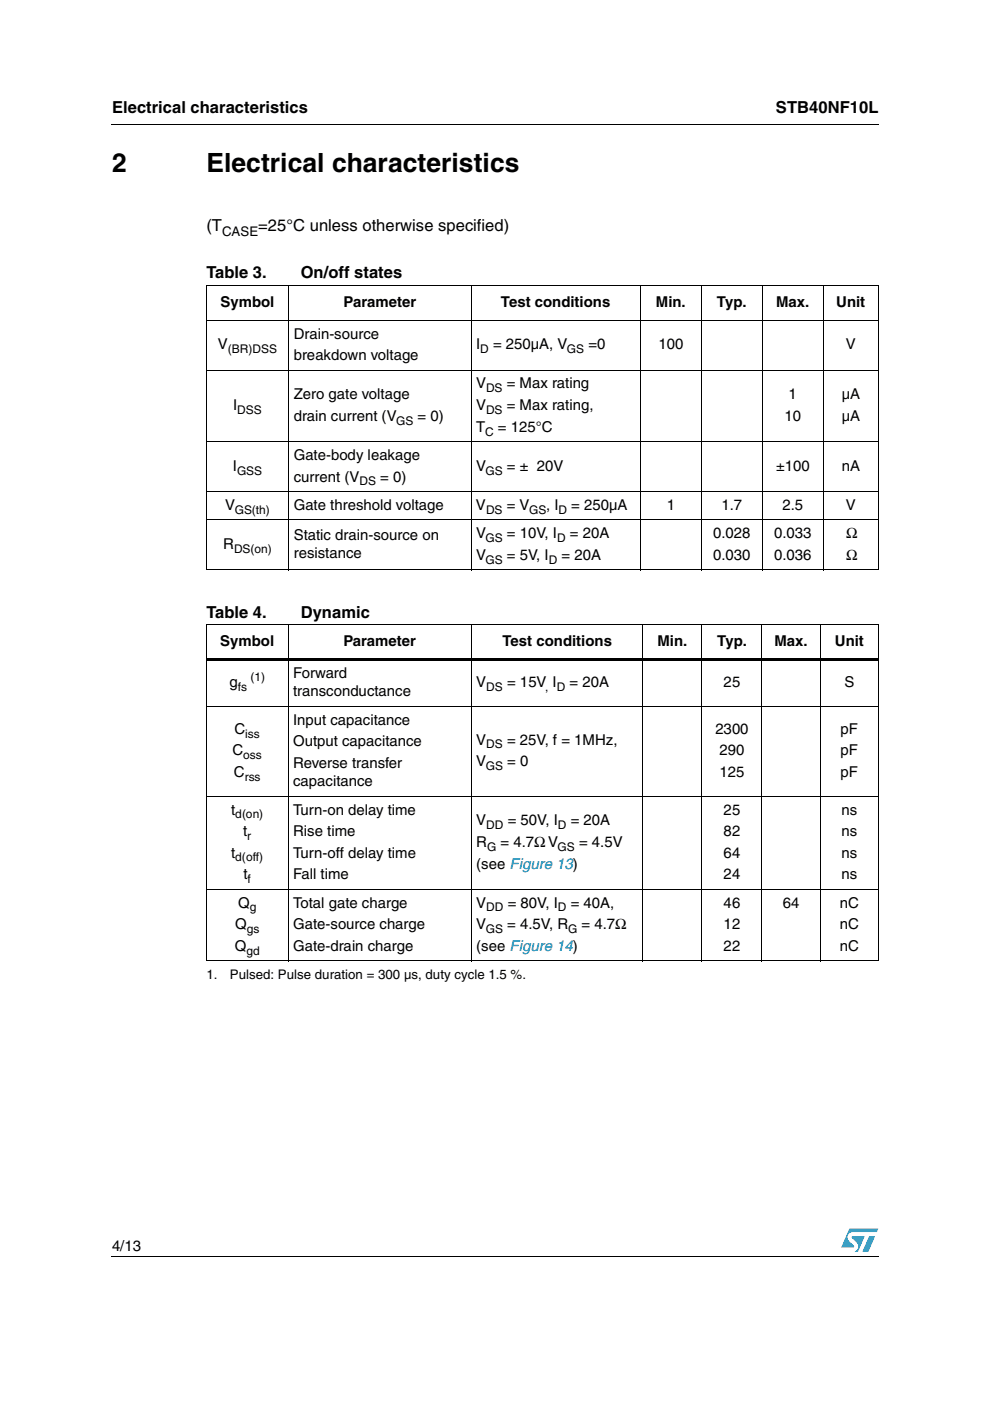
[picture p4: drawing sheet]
<svg xmlns="http://www.w3.org/2000/svg" width="210mm" height="297mm" viewBox="0 0 210 297" stroke-linecap="round" stroke-linejoin="round" font-family="sans-serif">
<defs><g id="words">
<g font-size="5.6">
<text x="23.7" y="36.4">2</text>
<text x="43.8" y="36.4">Electrical characteristics</text>
</g>
<g font-size="3.5">
<text x="23.7" y="23.9">Electrical characteristics</text>
<text x="164.5" y="23.9">STB40NF10L</text>
<text x="43.8" y="49.1">(T</text>
<text x="54.8" y="49.1">=25°C unless otherwise specified)</text>
<text x="43.8" y="59">Table 3.</text>
<text x="63.8" y="59">On/off states</text>
<text x="43.8" y="130.9">Table 4.</text>
<text x="63.8" y="130.9">Dynamic</text>
</g>
<g font-size="3.2">
<text x="46.8" y="65.1">Symbol</text>
<text x="72.8" y="65.1">Parameter</text>
<text x="106.2" y="65.1">Test conditions</text>
<text x="139.1" y="65.1">Min.</text>
<text x="152" y="65.1">Typ.</text>
<text x="164.5" y="65.1">Max.</text>
<text x="177.3" y="65.1">Unit</text>
<text x="62.3" y="71.8">Drain-source</text>
<text x="46.2" y="74.1">V</text>
<text x="62.3" y="76.4">breakdown voltage</text>
<text x="100.9" y="74.1">I</text>
<text x="104.5" y="74.1">= 250µA, V</text>
<text x="124.7" y="74.1">=0</text>
<text x="139.6" y="74.1">100</text>
<text x="179.4" y="74.1">V</text>
<text x="100.9" y="82.4">V</text>
<text x="107.4" y="82.4">= Max rating</text>
<text x="49.4" y="86.9">I</text>
<text x="62.3" y="84.7">Zero gate voltage</text>
<text x="62.3" y="89.2">drain current (V</text>
<text x="88.5" y="89.2">= 0)</text>
<text x="100.9" y="86.9">V</text>
<text x="107.4" y="86.9">= Max rating,</text>
<text x="166.3" y="89.2">10</text>
<text x="167.2" y="84.7">1</text>
<text x="178.5" y="84.7">µA</text>
<text x="178.5" y="89.2">µA</text>
<text x="100.9" y="91.5">T</text>
<text x="105.6" y="91.5">= 125°C</text>
<text x="49.4" y="99.8">I</text>
<text x="62.3" y="97.5">Gate-body leakage</text>
<text x="100.9" y="99.8">V</text>
<text x="107.5" y="99.8">= ± 20V</text>
<text x="164.5" y="99.8">±100</text>
<text x="178.5" y="99.8">nA</text>
<text x="62.3" y="102.1">current (V</text>
<text x="80.6" y="102.1">= 0)</text>
<text x="47.7" y="108.1">V</text>
<text x="62.3" y="108.1">Gate threshold voltage</text>
<text x="100.9" y="108.1">V</text>
<text x="107.4" y="108.1">= V</text>
<text x="115.8" y="108.1">, I</text>
<text x="121.1" y="108.1">= 250µA</text>
<text x="141.4" y="108.1">1</text>
<text x="153" y="108.1">1.7</text>
<text x="165.9" y="108.1">2.5</text>
<text x="179.3" y="108.1">V</text>
<text x="47.3" y="116.4">R</text>
<text x="62.3" y="114.5">Static drain-source on</text>
<text x="62.3" y="118.4">resistance</text>
<text x="100.9" y="114.1">V</text>
<text x="100.9" y="118.7">V</text>
<text x="107.5" y="118.7">= 5V, I</text>
<text x="107.5" y="114.1">= 10V, I</text>
<text x="119" y="118.7">= 20A</text>
<text x="120.8" y="114.1">= 20A</text>
<text x="151.2" y="114.1">0.028</text>
<text x="151.2" y="118.7">0.030</text>
<text x="164.1" y="114.1">0.033</text>
<text x="164.1" y="118.7">0.036</text>
<text x="179.4" y="114.1">Ω</text>
<text x="179.4" y="118.7">Ω</text>
<text x="46.7" y="137">Symbol</text>
<text x="72.8" y="137">Parameter</text>
<text x="106.5" y="137">Test conditions</text>
<text x="139.4" y="137">Min.</text>
<text x="152" y="137">Typ.</text>
<text x="164.2" y="137">Max.</text>
<text x="177" y="137">Unit</text>
<text x="62.1" y="143.8">Forward</text>
<text x="48.6" y="145.7">g</text>
<text x="62.1" y="147.6">transconductance</text>
<text x="101" y="145.7">V</text>
<text x="107.5" y="145.7">= 15V I</text>
<text x="120.8" y="145.7">= 20A</text>
<text x="153.4" y="145.7">25</text>
<text x="179" y="145.7">S</text>
<text x="49.7" y="155.6">C</text>
<text x="62.1" y="153.6">Input capacitance</text>
<text x="151.7" y="155.6">2300</text>
<text x="178.2" y="155.6">pF</text>
<text x="49.3" y="160.2">C</text>
<text x="62.1" y="158.2">Output capacitance</text>
<text x="101" y="157.9">V</text>
<text x="107.5" y="157.9">= 25V, f = 1MHz,</text>
<text x="152.6" y="160.2">290</text>
<text x="178.2" y="160.2">pF</text>
<text x="49.6" y="164.8">C</text>
<text x="62.1" y="162.8">Reverse transfer</text>
<text x="62.1" y="166.7">capacitance</text>
<text x="101" y="162.4">V</text>
<text x="107.6" y="162.4">= 0</text>
<text x="152.6" y="164.8">125</text>
<text x="178.2" y="164.8">pF</text>
<text x="49" y="172.7">t</text>
<text x="62.1" y="172.7">Turn-on delay time</text>
<text x="153.4" y="172.7">25</text>
<text x="178.4" y="172.7">ns</text>
<text x="51.6" y="177.3">t</text>
<text x="62.1" y="177.3">Rise time</text>
<text x="101" y="175">V</text>
<text x="101" y="179.6">R</text>
<text x="106.1" y="179.6">= 4.7ΩV</text>
<text x="107.7" y="175">= 50V, I</text>
<text x="121" y="175">= 20A</text>
<text x="122.8" y="179.6">= 4.5V</text>
<text x="153.4" y="177.3">82</text>
<text x="178.4" y="177.3">ns</text>
<text x="49" y="181.9">t</text>
<text x="62.1" y="181.9">Turn-off delay time</text>
<text x="101" y="184.1">(see Figure 13)</text>
<text x="153.4" y="181.9">64</text>
<text x="178.4" y="181.9">ns</text>
<text x="51.6" y="186.5">t</text>
<text x="62.1" y="186.5">Fall time</text>
<text x="153.4" y="186.5">24</text>
<text x="178.4" y="186.5">ns</text>
<text x="49.8" y="197">Q</text>
<text x="50.5" y="192.4">Q</text>
<text x="62.1" y="192.4">Total gate charge</text>
<text x="62.1" y="197">Gate-source charge</text>
<text x="101" y="192.4">V</text>
<text x="101" y="197">V</text>
<text x="107.6" y="197">= 4.5V, R</text>
<text x="107.7" y="192.4">= 80V, I</text>
<text x="121" y="192.4">= 40A,</text>
<text x="123.3" y="197">= 4.7Ω</text>
<text x="153.4" y="192.4">46</text>
<text x="153.4" y="197">12</text>
<text x="166" y="192.4">64</text>
<text x="178.1" y="197">nC</text>
<text x="178.1" y="192.4">nC</text>
<text x="49.8" y="201.6">Q</text>
<text x="62.1" y="201.6">Gate-drain charge</text>
<text x="101" y="201.6">(see Figure 14)</text>
<text x="153.4" y="201.6">22</text>
<text x="178.1" y="201.6">nC</text>
<text x="23.7" y="265.2">4/13</text>
</g>
<g font-size="2.8">
<text x="47.1" y="50">CASE</text>
<text x="43.8" y="207.6">1.</text>
<text x="48.7" y="207.6">Pulsed: Pulse duration = 300 µs, duty cycle 1.5 %.</text>
</g>
<g font-size="2.5">
<text x="48.3" y="74.9">(BR)DSS</text>
<text x="101.8" y="74.9">D</text>
<text x="120.2" y="74.9">GS</text>
<text x="103" y="83.2">DS</text>
<text x="50.3" y="87.7">DSS</text>
<text x="103" y="87.7">DS</text>
<text x="84" y="90">GS</text>
<text x="102.9" y="92.3">C</text>
<text x="50.3" y="100.6">GSS</text>
<text x="102.9" y="100.6">GS</text>
<text x="76.2" y="102.9">DS</text>
<text x="49.8" y="108.9">GS(th)</text>
<text x="103" y="108.9">DS</text>
<text x="112.2" y="108.9">GS</text>
<text x="118.4" y="108.9">D</text>
<text x="49.6" y="117.2">DS(on)</text>
<text x="102.9" y="114.9">GS</text>
<text x="102.9" y="119.5">GS</text>
<text x="116.3" y="119.5">D</text>
<text x="118.1" y="114.9">D</text>
<text x="50.4" y="146.5">fs</text>
<text x="53.1" y="144.4">(1)</text>
<text x="103.1" y="146.5">DS</text>
<text x="115.6" y="146.5">, D</text>
<text x="51.6" y="160.9">oss</text>
<text x="52" y="156.4">iss</text>
<text x="103.1" y="158.7">DS</text>
<text x="51.9" y="165.5">rss</text>
<text x="103" y="163.3">GS</text>
<text x="49.9" y="173.5">d(on)</text>
<text x="52.4" y="178.1">r</text>
<text x="103.1" y="175.8">DD</text>
<text x="118.3" y="175.8">D</text>
<text x="49.9" y="182.6">d(off)</text>
<text x="103.3" y="180.4">G</text>
<text x="118.2" y="180.4">GS</text>
<text x="52.5" y="187.2">f</text>
<text x="52.3" y="197.8">gs</text>
<text x="52.9" y="193.2">g</text>
<text x="103" y="197.8">GS</text>
<text x="103.1" y="193.2">DD</text>
<text x="118.3" y="193.2">D</text>
<text x="120.5" y="197.8">G</text>
<text x="52.2" y="202.4">gd</text>
</g>
</g></defs>
<g fill="#00a4de">
<path d="M184.3 262.1h1.2l-1.4 3.3h-1.2z"/>
<path d="M180.1 260.5h6.1l-.3 .7h-5.1a1.11 1.11 0 0 0-1.1 .7 1.11 1.11 0 0 0 .4 1.3l1 .9-.1 .3-2.6 .1z"/>
<path d="M180.6 262.2l2.7-.1-1.4 3.3h-.7a1.16 1.16 0 0 0 .5-1.9l-1.1-1z"/>
</g>
<path d="M23.7 26.2v.2zM43.7 139.6h142.6v.6h-142.6zM23.7 266.3v.2z" fill="#000"/>
<g fill="none" stroke="#000" stroke-width=".21">
<path d="M23.7 26.3h162.6M43.7 60.5h142.6M43.7 67.9h142.6M43.7 78.5h142.6M43.8 60.6v60.1M61.2 60.4v60.5M99.9 60.4v60.5M135.8 60.4v60.5M148.7 60.4v60.5M161.6 60.4v60.5M174.6 60.4v60.5M186.3 60.6v60.1"/>
<path d="M43.7 93.7h142.6M43.7 104.2h142.6M43.7 110.2h142.6M43.7 120.8h142.6M43.7 132.5h142.6M43.8 132.6v71M61.1 132.4v71.4M99.9 132.4v71.4M136.3 132.4v71.4M148.8 132.4v71.4M161.6 132.4v71.4M173.9 132.4v71.4"/>
<path d="M186.3 132.6v17.1M43.7 149.7h142.6M186.3 149.8v53.8M43.7 168.8h142.6M43.7 188.6h142.6M43.7 203.7h142.6M23.7 266.4h162.6"/>
</g>
<use href="#words"/>
</svg>
